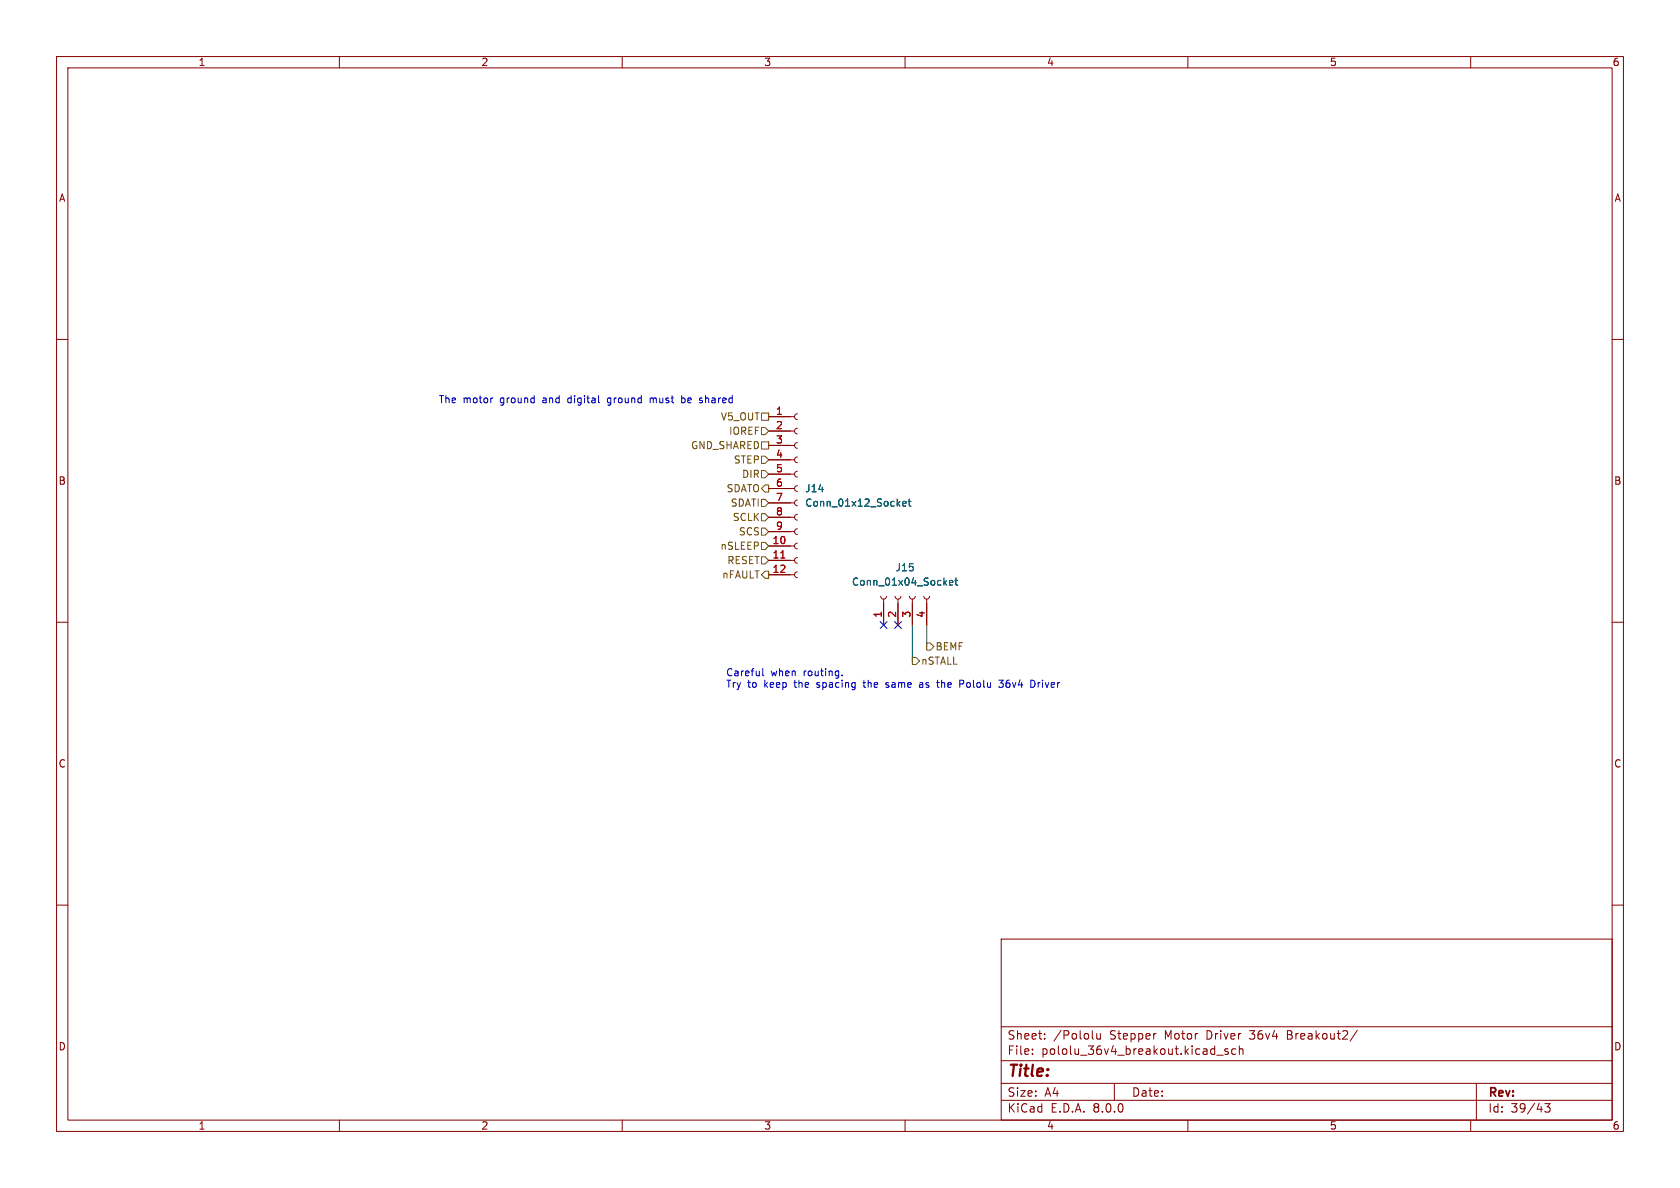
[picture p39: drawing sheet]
<svg xmlns="http://www.w3.org/2000/svg" width="297mm" height="210mm" viewBox="0 0 297 210" stroke-linecap="round" stroke-linejoin="round" font-family="sans-serif">
<defs><g id="words">
<text font-size="2.8" fill="#840000" x="178" y="190.9">Title:</text>
<g font-size="2.1" fill="#840000">
<text x="178" y="184">Sheet:</text>
<text x="186.2" y="184">/Pololu</text>
<text x="196.2" y="184">Stepper</text>
<text x="206" y="184">Motor</text>
<text x="213.6" y="184">Driver</text>
<text x="221.4" y="184">36v4</text>
<text x="228.1" y="184">Breakout2/</text>
<text x="178" y="186.7">File:</text>
<text x="184.1" y="186.7">pololu_36v4_breakout.kicad_sch</text>
<text x="178" y="196.9">KiCad</text>
<text x="178" y="194.1">Size:</text>
<text x="184.7" y="194.1">A4</text>
<text x="185.7" y="196.9">E.D.A.</text>
<text x="193.3" y="196.9">8.0.0</text>
<text x="200" y="194.1">Date:</text>
<text x="263" y="194.3">Rev:</text>
<text x="263" y="196.9">Id:</text>
<text x="267.1" y="196.9">39/43</text>
</g>
<g font-size="1.8" fill="#840000">
<text x="35" y="11.9">1</text>
<text x="85" y="11.9">2</text>
<text x="135" y="11.9">3</text>
<text x="185" y="11.9">4</text>
<text x="235" y="11.9">5</text>
<text x="285" y="11.9">6</text>
<text x="10.3" y="35.9">A</text>
<text x="285.3" y="35.9">A</text>
<text x="10.3" y="85.9">B</text>
<text x="285.3" y="85.9">B</text>
<text x="10.3" y="135.9">C</text>
<text x="285.3" y="135.9">C</text>
<text x="10.3" y="185.9">D</text>
<text x="285.3" y="185.9">D</text>
<text x="35" y="199.9">1</text>
<text x="85" y="199.9">2</text>
<text x="135" y="199.9">3</text>
<text x="185" y="199.9">4</text>
<text x="235" y="199.9">5</text>
<text x="285" y="199.9">6</text>
</g>
<g font-size="1.8" fill="#0000c2">
<text x="77.5" y="71.4">The</text>
<text x="81.8" y="71.4">motor</text>
<text x="88.5" y="71.4">ground</text>
<text x="96.2" y="71.4">and</text>
<text x="100.8" y="71.4">digital</text>
<text x="108.1" y="71.4">ground</text>
<text x="115.8" y="71.4">must</text>
<text x="121.5" y="71.4">be</text>
<text x="124.9" y="71.4">shared</text>
<text x="128.3" y="119.6">Careful</text>
<text x="136.3" y="119.6">when</text>
<text x="142.2" y="119.6">routing.</text>
<text x="128.3" y="121.7">Try</text>
<text x="132.2" y="121.7">to</text>
<text x="135.2" y="121.7">keep</text>
<text x="140.7" y="121.7">the</text>
<text x="144.9" y="121.7">spacing</text>
<text x="153.4" y="121.7">the</text>
<text x="157.5" y="121.7">same</text>
<text x="163.6" y="121.7">as</text>
<text x="167" y="121.7">the</text>
<text x="171.1" y="121.7">Pololu</text>
<text x="178.3" y="121.7">36v4</text>
<text x="184.1" y="121.7">Driver</text>
</g>
<g font-size="1.8" fill="#725600">
<text x="127.3" y="74.5">V5_OUT</text>
<text x="128.8" y="77.1">IOREF</text>
<text x="122.1" y="79.6">GND_SHARED</text>
<text x="129.6" y="82.1">STEP</text>
<text x="128.4" y="87.2">SDATO</text>
<text x="129.1" y="89.8">SDATI</text>
<text x="131.1" y="84.7">DIR</text>
<text x="129.4" y="92.3">SCLK</text>
<text x="130.5" y="94.8">SCS</text>
<text x="127.3" y="97.4">nSLEEP</text>
<text x="128.5" y="99.9">RESET</text>
<text x="127.6" y="102.5">nFAULT</text>
<text x="162.8" y="117.7">nSTALL</text>
<text x="165.3" y="115.2">BEMF</text>
</g>
<g font-size="1.8" fill="#a90000">
<text x="137.1" y="73.4">1</text>
<text x="137.1" y="75.9">2</text>
<text x="137.1" y="78.5">3</text>
<text x="137.1" y="81">4</text>
<text x="137.1" y="83.6">5</text>
<text x="137.1" y="86.1">6</text>
<text x="137.1" y="88.6">7</text>
<text x="137.1" y="91.2">8</text>
<text x="137.1" y="93.7">9</text>
<text x="136.5" y="96.3">10</text>
<text x="136.5" y="98.8">11</text>
<text x="136.5" y="101.3">12</text>
<text x="156" y="109.3" transform="rotate(-90 156 109.3)">1</text>
<text x="158.5" y="109.3" transform="rotate(-90 158.5 109.3)">2</text>
<text x="161" y="109.3" transform="rotate(-90 161 109.3)">3</text>
<text x="163.6" y="109.3" transform="rotate(-90 163.6 109.3)">4</text>
</g>
<g font-size="1.8" fill="#006464">
<text x="142.2" y="87.2">J14</text>
<text x="142.2" y="89.8">Conn_01x12_Socket</text>
<text x="158.2" y="101.2">J15</text>
<text x="150.5" y="103.7">Conn_01x04_Socket</text>
</g>
</g></defs>
<g fill="none" stroke="#840000" stroke-width=".18">
<path d="M10 10h277v190h-277zM12 12h273v186h-273zM60 10v2M110 10v2M160 10v2M210 10v2M260 10v2M10 60h2M285 60h2M135.9 78.7h4.6M135.9 76.2h4.6M135.9 73.7h4.6"/>
<path d="M141 78.2l-.4 .2-.1 .3 .1 .4 .4 .1M141 75.7l-.4 .1-.1 .4 .1 .4 .4 .1M141 73.2l-.4 .1-.1 .4 .1 .3 .4 .2M135.9 99.1h4.6M135.9 96.5h4.6M135.9 94h4.6M135.9 91.4h4.6M135.9 88.9h4.6M135.9 86.4h4.6M135.9 83.8h4.6M135.9 81.3h4.6M141 98.6l-.4 .1-.1 .4 .1 .3 .4 .2"/>
<path d="M141 96l-.4 .2-.1 .3 .1 .4 .4 .1M141 93.5l-.4 .1-.1 .4 .1 .3 .4 .2M141 90.9l-.4 .2-.1 .3 .1 .4 .4 .1M141 88.4l-.4 .1-.1 .4 .1 .4 .4 .1M141 85.9l-.4 .1-.1 .4 .1 .3 .4 .2M141 83.3l-.4 .2-.1 .3 .1 .4 .4 .1M141 80.8l-.4 .1-.1 .4 .1 .3 .4 .2M10 110h2M135.9 101.6h4.6M141 101.1l-.4 .1-.1 .4 .1 .4 .4 .1M155.7 105.4l.2 .4 .3 .1 .4-.1 .1-.4M156.2 105.9v4.6"/>
<path d="M158.2 105.4l.2 .4 .4 .1 .3-.1 .2-.4M158.7 105.9v4.6M160.8 105.4l.1 .4 .4 .1 .4-.1 .1-.4M161.3 105.9v4.6M163.3 105.4l.2 .4 .3 .1 .4-.1 .1-.4M163.8 105.9v4.6M285 110h2M10 160h2M285 160h2M177 166h108v32h-108zM60 198v2M110 198v2"/>
<path d="M160 198v2M177 194.5h108M177 191.5h108M177 187.5h108M177 181.5h108M182.5 186.3v.1M182.5 185.5v.1M184.7 183.6v.1M184.7 182.8v.1M193.2 183.6l.1 .1M193.9 182.7l.1 .9 .3 .1 .2-.1M194.5 182.7v1"/>
<path d="M197 191.5v3M204.2 182.7h.2M210 198v2M215.1 186.5h1.1M217.1 185.5l-.4-.1-.2 .2 .1 .2 .5 .2v.3h-.6M218.5 185.5l-.5-.1-.3 .3v.4l.2 .2h.6M219.1 185.5l.2-.1 .4 .1v.9M219.1 184.9v1.5M240 182.1l-1.3 2M260 198v2M261 191.5v6.5M273.1 195.1h.9l-.5 .6 .5 .1v.7l-.3 .1h-.4l-.2-.1"/>
</g>
<path d="M159.6 89.1l.6-.2-.1-.2-.3-.1-.2 .2v.6h.5M160.6 88.6h.4M160.7 88.2v1.1l.3 .2M167.9 103l.6-.1-.1-.2-.4-.1-.1 .2v.6h.5M168.8 102.6h.5M169 102.2v1.1l.3 .1" fill="none" stroke="#006464" stroke-width=".18"/>
<path d="M138 98.6h.8" fill="none" stroke="#a90000" stroke-width=".18"/>
<g fill="none" stroke="#725600" stroke-width=".18">
<path d="M134.6 73h1.3v1.3h-1.3zM134.6 75.6h.7l.6 .6-.6 .6h-.7zM134.6 78.1h1.3v1.3h-1.3zM134.6 90.8h.7l.6 .6-.6 .7h-.7zM134.6 93.3h.7l.6 .7-.6 .6h-.7zM134.6 95.9h.7l.6 .6-.6 .7h-.7zM134.6 98.4h.7l.6 .7-.6 .6h-.7zM134.6 80.6h.7l.6 .7-.6 .6h-.7zM134.6 88.3h.7l.6 .6-.6 .6h-.7zM134.6 83.2h.7l.6 .6-.6 .7h-.7zM135.3 85.7h.6v1.3h-.6l-.7-.6zM134.6 101.6l.7-.6h.6v1.2h-.6z"/>
<path d="M161.3 116.2h.6l.7 .6-.7 .7h-.6zM163.8 113.7h.7l.6 .6-.6 .6h-.7z"/>
</g>
<g fill="none" stroke="#0000c2" stroke-width=".18">
<path d="M87.1 70.4h-.2M105.9 71.1l.1 .1M107.4 71.6h.2M107.6 70.4l-.2 .2v.4l.2 .2M114.9 70.4v.8M115.3 70.4l-.4 .1M120.5 70.4h.4l.2 .1M120.5 69.9v1.3M121.1 71.1l-.2 .1-.4-.1M124 70.8l.2 .2-.2 .2M124 70.4h.1M134.8 118.2v1.1l.2 .2"/>
<path d="M148.9 119.3v.2M152.6 120.7h.4M152.7 120.2l.1 1.2M156.6 121.4l.4 .1M157 120.7l-.4 .1 .1 .2 .3 .1M162.6 120.7h.5M163.1 121h-.4l-.2 .2 .2 .3 .4-.1M165.6 120.7h.4M165.9 121.5h.1M169.7 120.2h.5l.2 .3-.1 .3-.6 .1M176.6 120.2h.8l-.5 .5 .4 .1v.6l-.2 .1-.5-.1M182.6 120.2a.68 .68 0 0 1 .4 .7 .68 .68 0 0 1-.4 .6"/>
<path d="M183.5 120.7v.8M183.6 120.7l-.1 .2"/>
</g>
<path d="M161.3 110.5v6.3M163.8 110.5v3.8" fill="none" stroke="#009600" stroke-width=".18"/>
<path d="M155.6 109.9l1.2 1.2M156.8 109.9l-1.2 1.2M158.1 109.9l1.3 1.2M159.4 109.9l-1.3 1.2" fill="none" stroke="#000084" stroke-width=".18"/>
<use href="#words"/>
</svg>
